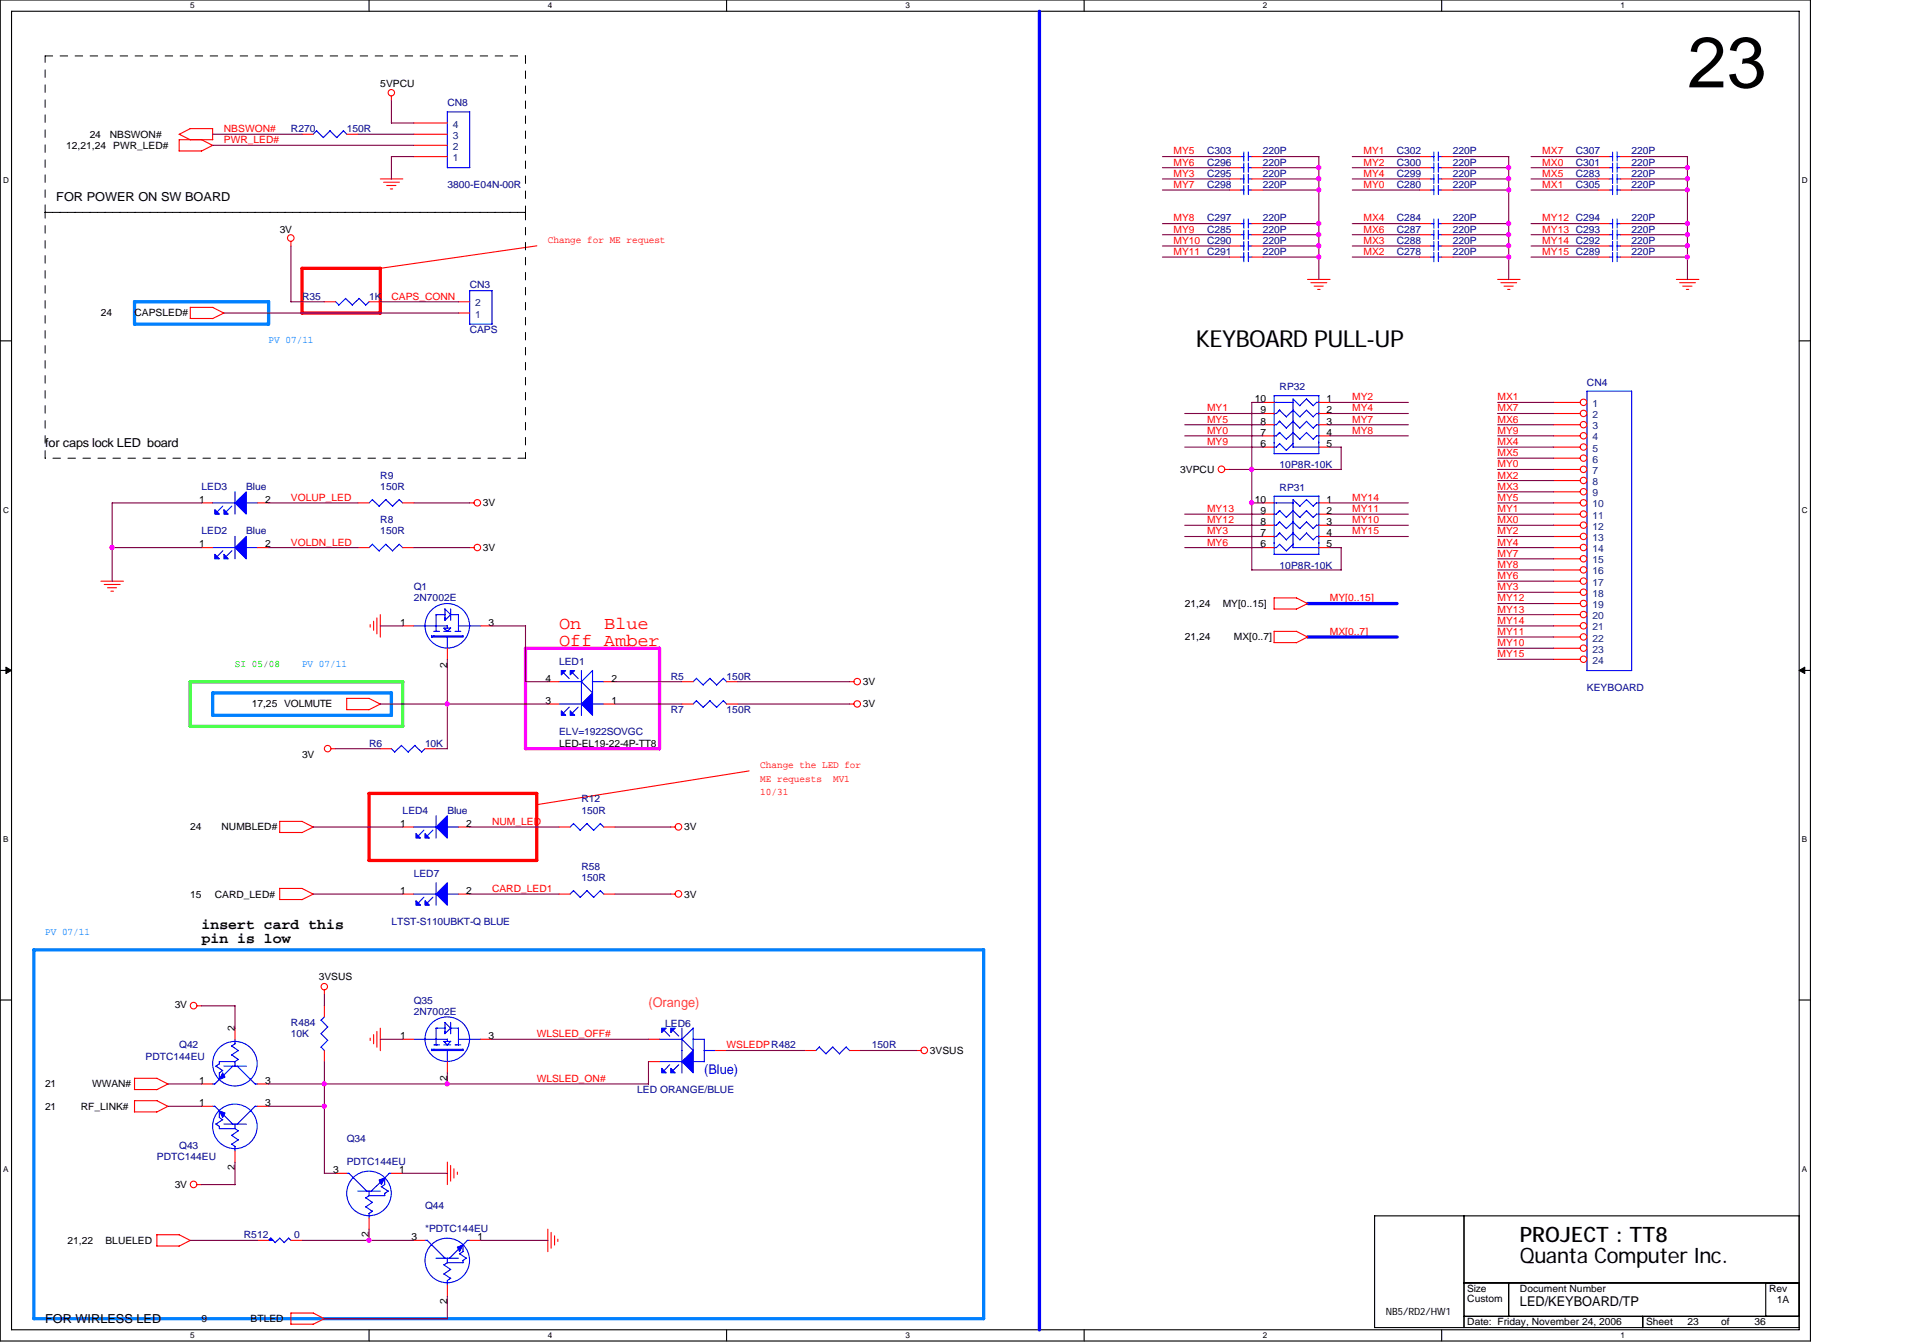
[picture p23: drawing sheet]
<svg xmlns="http://www.w3.org/2000/svg" width="259mm" height="182mm" viewBox="0 0 259 182" stroke-linecap="round" stroke-linejoin="round" font-family="sans-serif">
<defs><g id="words">
<text font-size="9.7" x="228.6" y="11.8">23</text>
<text font-size="3.2" x="162" y="47">KEYBOARD PULL-UP</text>
<g font-size="2.9">
<text x="205.9" y="171">Quanta Computer Inc.</text>
<text x="205.9" y="168.3">PROJECT : TT8</text>
</g>
<g font-size="2.4" fill="#f00">
<text x="75.7" y="85.2">On</text>
<text x="75.7" y="87.4">Off Amber</text>
<text x="81.8" y="85.2">Blue</text>
</g>
<g font-size="2">
<text x="27.3" y="125.8">insert card this</text>
<text x="27.3" y="127.8">pin is low</text>
</g>
<text font-size="1.8" fill="#ff8000" x="87.8" y="136.3">(Orange)</text>
<text font-size="1.8" fill="#00f" x="95.4" y="145.4">(Blue)</text>
<text font-size="1.8" x="205.9" y="176.9">LED/KEYBOARD/TP</text>
<g font-size="1.7">
<text x="7.6" y="27.2">FOR POWER ON SW BOARD</text>
<text x="6.1" y="60.5">for caps lock LED board</text>
<text x="6.1" y="179.2">FOR WIRLESS LED</text>
</g>
<g font-size="1.4">
<text x="51.5" y="11.8">5VPCU</text>
<text x="9" y="20.2">12,21,24</text>
<text x="12.2" y="18.6">24</text>
<text x="14.9" y="18.6">NBSWON#</text>
<text x="15.3" y="20.2">PWR_LED#</text>
<text x="37.9" y="31.5">3V</text>
<text x="13.7" y="42.9">24</text>
<text x="18.2" y="42.9">CAPSLED#</text>
<text x="170" y="54.5">10</text>
<text x="170.7" y="56">9</text>
<text x="170.7" y="57.5">8</text>
<text x="170.7" y="59">7</text>
<text x="179.7" y="59">4</text>
<text x="179.7" y="57.5">3</text>
<text x="179.7" y="56">2</text>
<text x="179.7" y="54.5">1</text>
<text x="159.9" y="64.1">3VPCU</text>
<text x="170.7" y="60.5">6</text>
<text x="179.7" y="60.5">5</text>
<text x="27" y="68.1">1</text>
<text x="35.9" y="68.1">2</text>
<text x="65.4" y="68.6">3V</text>
<text x="170" y="68.1">10</text>
<text x="170.7" y="69.6">9</text>
<text x="170.7" y="71.1">8</text>
<text x="179.7" y="71.1">3</text>
<text x="179.7" y="69.6">2</text>
<text x="179.7" y="68.1">1</text>
<text x="27" y="74.1">1</text>
<text x="35.9" y="74.1">2</text>
<text x="65.4" y="74.6">3V</text>
<text x="170.7" y="72.6">7</text>
<text x="170.7" y="74.1">6</text>
<text x="179.7" y="72.6">4</text>
<text x="179.7" y="74.1">5</text>
<text x="160.5" y="82.2">21,24</text>
<text x="165.6" y="82.2">MY[0..15]</text>
<text x="54.2" y="84.8">1</text>
<text x="66.2" y="84.8">3</text>
<text x="160.5" y="86.7">21,24</text>
<text x="167.1" y="86.7">MX[0..7]</text>
<text x="34.1" y="95.8">17,25 VOLMUTE</text>
<text x="60.6" y="90.4" transform="rotate(-90 60.6 90.4)">2</text>
<text x="73.9" y="92.3">4</text>
<text x="73.9" y="95.3">3</text>
<text x="82.8" y="92.3">2</text>
<text x="82.8" y="95.3">1</text>
<text x="116.9" y="92.8">3V</text>
<text x="116.9" y="95.8">3V</text>
<text x="75.7" y="101.1">LED-EL19-22-4P-TT8</text>
<text x="40.9" y="102.6">3V</text>
<text x="25.8" y="112.5">24</text>
<text x="30" y="112.5">NUMBLED#</text>
<text x="54.2" y="112">1</text>
<text x="63.2" y="112">2</text>
<text x="92.7" y="112.5">3V</text>
<text x="25.8" y="121.6">15</text>
<text x="29.1" y="121.6">CARD_LED#</text>
<text x="54.2" y="121.1">1</text>
<text x="63.2" y="121.1">2</text>
<text x="92.7" y="121.6">3V</text>
<text x="23.7" y="136.5">3V</text>
<text x="43.2" y="132.8">3VSUS</text>
<text x="31.8" y="139.7" transform="rotate(-90 31.8 139.7)">2</text>
<text x="54.2" y="140.7">1</text>
<text x="66.2" y="140.7">3</text>
<text x="126" y="142.7">3VSUS</text>
<text x="6.1" y="147.3">21</text>
<text x="12.5" y="147.3">WWAN#</text>
<text x="27" y="149.8">1</text>
<text x="27" y="146.8">1</text>
<text x="35.9" y="149.8">3</text>
<text x="35.9" y="146.8">3</text>
<text x="60.6" y="146.4" transform="rotate(-90 60.6 146.4)">2</text>
<text x="6.1" y="150.3">21</text>
<text x="10.9" y="150.3">RF_LINK#</text>
<text x="23.7" y="160.9">3V</text>
<text x="31.8" y="158.5" transform="rotate(-90 31.8 158.5)">2</text>
<text x="45.1" y="158.9">3</text>
<text x="54.1" y="158.9">1</text>
<text x="50" y="167.6" transform="rotate(-90 50 167.6)">2</text>
<text x="55.7" y="168">3</text>
<text x="64.7" y="168">1</text>
<text x="9.1" y="168.5">21,22</text>
<text x="14.3" y="168.5">BLUELED</text>
<text x="27.3" y="179.1">9</text>
<text x="33.9" y="179.1">BTLED</text>
<text x="60.6" y="176.7" transform="rotate(-90 60.6 176.7)">2</text>
<text x="187.7" y="178.1">NB5/RD2/HW1</text>
<text x="198.8" y="176.3">Custom</text>
<text x="198.8" y="175">Size</text>
<text x="198.8" y="179.5">Date: Friday, November 24, 2006</text>
<text x="205.9" y="175">Document Number</text>
<text x="223" y="179.5">Sheet</text>
<text x="228.6" y="179.5">23</text>
<text x="233.1" y="179.5">of</text>
<text x="237.7" y="179.5">36</text>
<text x="239.6" y="175">Rev</text>
<text x="240.7" y="176.5">1A</text>
</g>
<g font-size="1.4" fill="#f00">
<text x="30.3" y="17.9">NBSWON#</text>
<text x="30.3" y="19.4">PWR_LED#</text>
<text x="159" y="20.9">MY5</text>
<text x="159" y="22.4">MY6</text>
<text x="159" y="23.9">MY3</text>
<text x="184.7" y="22.4">MY2</text>
<text x="184.7" y="20.9">MY1</text>
<text x="184.7" y="23.9">MY4</text>
<text x="208.9" y="20.9">MX7</text>
<text x="208.9" y="22.4">MX0</text>
<text x="208.9" y="23.9">MX5</text>
<text x="159" y="30">MY8</text>
<text x="159" y="25.5">MY7</text>
<text x="184.7" y="30">MX4</text>
<text x="184.7" y="25.5">MY0</text>
<text x="208.9" y="25.5">MX1</text>
<text x="208.9" y="30">MY12 C294</text>
<text x="74.2" y="32.9">Change for ME request</text>
<text x="159" y="34.5">MY11 C291</text>
<text x="159" y="31.5">MY9</text>
<text x="159" y="33">MY10 C290</text>
<text x="184.7" y="34.5">MX2</text>
<text x="184.7" y="31.5">MX6</text>
<text x="184.7" y="33">MX3</text>
<text x="208.9" y="34.5">MY15 C289</text>
<text x="208.9" y="33">MY14 C292</text>
<text x="208.9" y="31.5">MY13 C293</text>
<text x="53" y="40.6">CAPS_CONN</text>
<text x="163.5" y="58.8">MY0</text>
<text x="163.5" y="55.7">MY1</text>
<text x="163.5" y="57.2">MY5</text>
<text x="183.2" y="55.7">MY4</text>
<text x="183.2" y="58.8">MY8</text>
<text x="183.2" y="54.2">MY2</text>
<text x="183.2" y="57.2">MY7</text>
<text x="202.9" y="55.7">MX7</text>
<text x="202.9" y="58.8">MY9</text>
<text x="202.9" y="54.2">MX1</text>
<text x="202.9" y="57.2">MX6</text>
<text x="163.5" y="60.3">MY9</text>
<text x="202.9" y="61.8">MX5</text>
<text x="202.9" y="64.8">MX2</text>
<text x="202.9" y="60.3">MX4</text>
<text x="202.9" y="63.3">MY0</text>
<text x="39.4" y="67.8">VOLUP_LED</text>
<text x="163.5" y="70.9">MY12</text>
<text x="163.5" y="69.3">MY13</text>
<text x="183.2" y="70.9">MY10</text>
<text x="183.2" y="69.3">MY11</text>
<text x="183.2" y="67.8">MY14</text>
<text x="202.9" y="69.3">MY1</text>
<text x="202.9" y="66.3">MX3</text>
<text x="202.9" y="70.9">MX0</text>
<text x="202.9" y="67.8">MY5</text>
<text x="39.4" y="73.9">VOLDN_LED</text>
<text x="163.5" y="72.4">MY3</text>
<text x="163.5" y="73.9">MY6</text>
<text x="183.2" y="72.4">MY15</text>
<text x="202.9" y="75.4">MY7</text>
<text x="202.9" y="72.4">MY2</text>
<text x="202.9" y="76.9">MY8</text>
<text x="202.9" y="73.9">MY4</text>
<text x="180.1" y="81.4">MY[0..15]</text>
<text x="202.9" y="78.4">MY6</text>
<text x="202.9" y="81.4">MY12</text>
<text x="202.9" y="79.9">MY3</text>
<text x="202.9" y="83">MY13</text>
<text x="180.1" y="86">MX[0..7]</text>
<text x="202.9" y="86">MY11</text>
<text x="202.9" y="84.5">MY14</text>
<text x="202.9" y="89">MY15</text>
<text x="202.9" y="87.5">MY10</text>
<text x="103" y="104">Change the LED for</text>
<text x="103" y="105.9">ME requests</text>
<text x="103" y="107.7">10/31</text>
<text x="112.9" y="105.9">MV1</text>
<text x="66.7" y="111.7">NUM_LED</text>
<text x="66.7" y="120.8">CARD_LED1</text>
<text x="72.7" y="140.5">WLSLED_OFF#</text>
<text x="98.4" y="142">WSLEDPR482</text>
<text x="72.7" y="146.5">WLSLED_ON#</text>
</g>
<g font-size="1.4" fill="#000080">
<text x="39.4" y="17.9">R270</text>
<text x="47" y="17.9">150R</text>
<text x="60.6" y="14.4">CN8</text>
<text x="163.5" y="22.4">C296</text>
<text x="163.5" y="23.9">C295</text>
<text x="163.5" y="20.9">C303</text>
<text x="171" y="22.4">220P</text>
<text x="171" y="23.9">220P</text>
<text x="171" y="20.9">220P</text>
<text x="189.2" y="23.9">C299</text>
<text x="189.2" y="20.9">C302</text>
<text x="189.2" y="22.4">C300</text>
<text x="196.8" y="23.9">220P</text>
<text x="196.8" y="20.9">220P</text>
<text x="196.8" y="22.4">220P</text>
<text x="213.4" y="20.9">C307</text>
<text x="213.4" y="22.4">C301</text>
<text x="213.4" y="23.9">C283</text>
<text x="221" y="20.9">220P</text>
<text x="221" y="22.4">220P</text>
<text x="221" y="23.9">220P</text>
<text x="60.6" y="25.5">3800-E04N-00R</text>
<text x="163.5" y="25.5">C298</text>
<text x="163.5" y="30">C297</text>
<text x="171" y="25.5">220P</text>
<text x="171" y="30">220P</text>
<text x="189.2" y="25.5">C280</text>
<text x="189.2" y="30">C284</text>
<text x="196.8" y="25.5">220P</text>
<text x="196.8" y="30">220P</text>
<text x="213.4" y="25.5">C305</text>
<text x="221" y="30">220P</text>
<text x="221" y="25.5">220P</text>
<text x="163.5" y="31.5">C285</text>
<text x="171" y="31.5">220P</text>
<text x="171" y="33">220P</text>
<text x="171" y="34.5">220P</text>
<text x="189.2" y="33">C288</text>
<text x="189.2" y="34.5">C278</text>
<text x="189.2" y="31.5">C287</text>
<text x="196.8" y="33">220P</text>
<text x="196.8" y="34.5">220P</text>
<text x="196.8" y="31.5">220P</text>
<text x="221" y="33">220P</text>
<text x="221" y="31.5">220P</text>
<text x="221" y="34.5">220P</text>
<text x="40.9" y="40.6">R35</text>
<text x="50" y="40.6">1K</text>
<text x="63.6" y="39.1">CN3</text>
<text x="63.6" y="45.1">CAPS</text>
<text x="173.3" y="52.9">RP32</text>
<text x="215" y="52.2">CN4</text>
<text x="51.5" y="64.8">R9</text>
<text x="173.3" y="63.4">10P8R-10K</text>
<text x="27.3" y="66.3">LED3</text>
<text x="33.4" y="66.3">Blue</text>
<text x="51.5" y="66.3">150R</text>
<text x="51.5" y="70.9">R8</text>
<text x="173.3" y="66.5">RP31</text>
<text x="27.3" y="72.4">LED2</text>
<text x="33.4" y="72.4">Blue</text>
<text x="51.5" y="72.4">150R</text>
<text x="173.3" y="77.1">10P8R-10K</text>
<text x="56" y="79.9">Q1</text>
<text x="56" y="81.4">2N7002E</text>
<text x="75.7" y="90.1">LED1</text>
<text x="90.9" y="92.1">R5</text>
<text x="98.4" y="92.1">150R</text>
<text x="215" y="93.6">KEYBOARD</text>
<text x="50" y="101.1">R6</text>
<text x="57.6" y="101.1">10K</text>
<text x="75.7" y="99.6">ELV=1922SOVGC</text>
<text x="90.9" y="96.6">R7</text>
<text x="98.4" y="96.6">150R</text>
<text x="54.5" y="110.2">LED4</text>
<text x="60.6" y="110.2">Blue</text>
<text x="78.8" y="108.7">R12</text>
<text x="78.8" y="110.2">150R</text>
<text x="56" y="118.8">LED7</text>
<text x="78.8" y="117.8">R58</text>
<text x="78.8" y="119.3">150R</text>
<text x="53" y="125.3">LTST-S110UBKT-Q BLUE</text>
<text x="56" y="135.9">Q35</text>
<text x="56" y="137.5">2N7002E</text>
<text x="19.7" y="143.5">PDTC144EU</text>
<text x="24.3" y="142">Q42</text>
<text x="39.4" y="139">R484</text>
<text x="39.4" y="140.5">10K</text>
<text x="90.1" y="139.1">LED6</text>
<text x="118.1" y="142">150R</text>
<text x="86.3" y="148">LED ORANGE/BLUE</text>
<text x="24.3" y="155.6">Q43</text>
<text x="47" y="154.7">Q34</text>
<text x="21.2" y="157.1">PDTC144EU</text>
<text x="47" y="157.7">PDTC144EU</text>
<text x="33" y="167.7">R512</text>
<text x="39.9" y="167.7">0</text>
<text x="57.6" y="163.8">Q44</text>
<text x="57.6" y="166.8">*PDTC144EU</text>
</g>
<g font-size="1.4" fill="#004080">
<text x="61.4" y="17.3">4</text>
<text x="61.4" y="21.8">1</text>
<text x="61.4" y="20.3">2</text>
<text x="61.4" y="18.8">3</text>
<text x="64.4" y="41.5">2</text>
<text x="64.4" y="43">1</text>
<text x="215.7" y="55.1">1</text>
<text x="215.7" y="56.6">2</text>
<text x="215.7" y="58.1">3</text>
<text x="215.7" y="59.6">4</text>
<text x="215.7" y="61.2">5</text>
<text x="215.7" y="62.7">6</text>
<text x="215.7" y="64.2">7</text>
<text x="215.7" y="65.7">8</text>
<text x="215.7" y="67.2">9</text>
<text x="215.7" y="68.7">10</text>
<text x="215.7" y="70.3">11</text>
<text x="215.7" y="71.8">12</text>
<text x="215.7" y="73.3">13</text>
<text x="215.7" y="74.8">14</text>
<text x="215.7" y="76.3">15</text>
<text x="215.7" y="77.8">16</text>
<text x="215.7" y="79.3">17</text>
<text x="215.7" y="80.8">18</text>
<text x="215.7" y="82.4">19</text>
<text x="215.7" y="83.9">20</text>
<text x="215.7" y="85.4">21</text>
<text x="215.7" y="86.9">22</text>
<text x="215.7" y="88.4">23</text>
<text x="215.7" y="89.9">24</text>
</g>
<g font-size="1.4" fill="#0080ff">
<text x="36.4" y="46.5">PV 07/11</text>
<text x="40.9" y="90.4">PV 07/11</text>
<text x="6.1" y="126.7">PV 07/11</text>
</g>
<text font-size="1.4" fill="#0f0" x="31.8" y="90.4">SI 05/08</text>
<g font-size="1.1">
<text x="25.8" y="1.1">5</text>
<text x="74.2" y="1.1">4</text>
<text x="122.6" y="1.1">3</text>
<text x="171.1" y="1.1">2</text>
<text x="219.5" y="1.1">1</text>
<text x=".4" y="24.8">D</text>
<text x="244.1" y="24.8">D</text>
<text x=".4" y="69.4">C</text>
<text x="244.1" y="69.4">C</text>
<text x=".4" y="114.1">B</text>
<text x="244.1" y="114.1">B</text>
<text x=".4" y="158.7">A</text>
<text x="244.1" y="158.7">A</text>
<text x="25.8" y="181.3">5</text>
<text x="74.2" y="181.3">4</text>
<text x="122.6" y="181.3">3</text>
<text x="171.1" y="181.3">2</text>
<text x="219.5" y="181.3">1</text>
</g>
</g></defs>
<path d="M0 0h245.2v181.6h-245.2zM1.6 1.5h242.1v178.6h-242.1z" fill="none" stroke="#000" stroke-width=".15"/>
<g fill="#fff">
<path d="M25.8 .2h.6v1.2h-.6z"/>
<path d="M25.8 180.3h.6v1.2h-.6z"/>
</g>
<path d="M50 0v1.5M50 180.1v1.5" fill="none" stroke="#000" stroke-width=".15"/>
<g fill="#fff">
<path d="M74.2 .2h.6v1.2h-.6z"/>
<path d="M74.2 180.3h.6v1.2h-.6z"/>
</g>
<path d="M98.4 0v1.5M98.4 180.1v1.5" fill="none" stroke="#000" stroke-width=".15"/>
<g fill="#fff">
<path d="M122.6 .2h.6v1.2h-.6z"/>
<path d="M122.6 180.3h.6v1.2h-.6z"/>
</g>
<path d="M146.9 0v1.5M146.9 180.1v1.5" fill="none" stroke="#000" stroke-width=".15"/>
<g fill="#fff">
<path d="M171.1 .2h.6v1.2h-.6z"/>
<path d="M171.1 180.3h.6v1.2h-.6z"/>
</g>
<path d="M195.3 0v1.5M195.3 180.1v1.5" fill="none" stroke="#000" stroke-width=".15"/>
<g fill="#fff">
<path d="M219.5 .2h.6v1.2h-.6z"/>
<path d="M219.5 180.3h.6v1.2h-.6z"/>
<path d="M.4 23.8h.8v1.2h-.8z"/>
<path d="M244.1 23.8h.8v1.2h-.8z"/>
<path d="M.4 68.5h.8v1.2h-.8z"/>
<path d="M244.1 68.5h.8v1.2h-.8z"/>
</g>
<path d="M0 46.2h1.6M243.7 46.2h1.5" fill="none" stroke="#000" stroke-width=".15"/>
<g fill="#fff">
<path d="M.4 113.1h.7v1.2h-.7z"/>
<path d="M244.1 113.1h.7v1.2h-.7z"/>
</g>
<path d="M0 90.8h1.6M243.7 90.8h1.5" fill="none" stroke="#000" stroke-width=".15"/>
<path d="M.8 90.4l.8 .4-.8 .4zM243.7 90.8l.8-.4v.8z" fill="#000" stroke="#000" stroke-width=".14"/>
<g fill="#fff">
<path d="M.4 157.8h.7v1.2h-.7z"/>
<path d="M244.1 157.8h.7v1.2h-.7z"/>
</g>
<path d="M0 135.4h1.6M243.7 135.4h1.5M186.2 164.7h57.5v15.1h-57.5zM198.3 173.8h45.4M198.3 164.7v15.1M198.3 178.3h45.4M204.4 173.8v4.5M222.5 178.3v1.5M239.2 173.8v4.5" fill="none" stroke="#000" stroke-width=".15"/>
<path d="M140.8 1.5v178.6M177.1 81.7h12.1M177.1 86.3h12.1" fill="none" stroke="#00f" stroke-width=".44"/>
<g fill="none" stroke="#f00" stroke-width=".15">
<path d="M24.3 18.2l1.5-.8h3v1.5h-4.5M24.3 18.2l1.5 .7M24.3 18.9v1.5M27.3 18.9l1.5 .8M28.8 19.7l-1.5 .8-3-.1M40.9 18.2h1.5M47 18.2h1.5M53 13v.7M56 18.2h4.6M56 19.7h4.6M56 16.7h4.6M39.4 32.7v.6"/>
<path d="M51.5 24.2h3.1M52 24.7h2.1M52.4 25.1h1.2M52.9 25.6h.3M56 21.2h4.6M72.7 33.3l-21.2 3M166.5 24.2h1.5M166.5 30.3h1.5M166.5 21.2h1.5M166.5 33.3h1.5M166.5 22.7h1.5M166.5 25.7h1.5"/>
<path d="M166.5 34.8h1.5M166.5 31.8h1.5M169.6 24.2h1.5M169.6 30.3h1.5M169.6 21.2h1.5M169.6 33.3h1.5M169.6 22.7h1.5M169.6 25.7h1.5M169.6 34.8h1.5M169.6 31.8h1.5M177.1 37.8h3.1M177.6 38.3h2.1"/>
<path d="M178 38.8h1.2M178.5 39.2h.3M192.3 24.2h1.5M192.3 30.3h1.5M192.3 21.2h1.5M192.3 33.3h1.5M192.3 22.7h1.5M192.3 25.7h1.5M192.3 34.8h1.5M192.3 31.8h1.5M195.3 24.2h1.5M195.3 30.3h1.5"/>
<path d="M195.3 21.2h1.5M195.3 33.3h1.5M195.3 22.7h1.5M195.3 25.7h1.5M195.3 34.8h1.5M195.3 31.8h1.5M202.9 37.8h3M203.3 38.3h2.1M203.7 38.8h1.3M204.2 39.2h.3M216.5 24.2h1.5M216.5 30.3h1.5"/>
<path d="M216.5 21.2h1.5M216.5 33.3h1.5M216.5 22.7h1.5M216.5 25.7h1.5M216.5 34.8h1.5M216.5 31.8h1.5M219.5 24.2h1.5M219.5 30.3h1.5M219.5 21.2h1.5M219.5 33.3h1.5M219.5 22.7h1.5M219.5 25.7h1.5"/>
<path d="M219.5 34.8h1.5M219.5 31.8h1.5M227.1 37.8h3M227.5 38.3h2.2M227.9 38.8h1.3M228.4 39.2h.3M30.3 42.4l-1.5 .8M30.3 42.4l-1.5-.8h-3v1.5h3M43.9 40.9h1.6M50 40.9h1.5M62.1 42.4h1.5M62.1 40.9h1.5"/>
<path d="M171.1 54.5h1.5M171.1 56h1.5M171.1 57.5h1.5M171.1 59h1.5M178.6 54.5h1.5M178.6 56h1.5M178.6 57.5h1.5M178.6 59h1.5M210.4 54.5h3.7M210.4 56h3.7M210.4 57.5h3.7M210.4 59h3.7"/>
<path d="M13.7 78.7h3M14.1 79.2h2.2M14.6 79.6h1.2M27.3 68.1h1.5M27.3 74.2h1.5M34.9 68.1h1.5M34.9 74.2h1.5M48.5 68.1h1.5M48.5 74.2h1.5M54.5 68.1h1.5M54.5 74.2h1.5M63.6 68.1h.6"/>
<path d="M63.6 74.2h.6M165.9 63.6h.7M171.1 68.1h1.5M171.1 74.2h1.5M171.1 60.6h1.5M171.1 69.6h1.5M171.1 71.1h1.5M171.1 72.7h1.5M178.6 68.1h1.5M178.6 74.2h1.5M178.6 60.6h1.5M178.6 69.6h1.5"/>
<path d="M178.6 71.1h1.5M178.6 72.7h1.5M210.4 68.1h3.7M210.4 74.2h3.7M210.4 63.6h3.7M210.4 78.7h3.7M210.4 60.6h3.7M210.4 69.6h3.7M210.4 71.1h3.7M210.4 72.7h3.7M210.4 62.1h3.7M210.4 65.1h3.7"/>
<path d="M210.4 66.6h3.7M210.4 75.7h3.7M210.4 77.2h3.7M15 80.1h.4M46.9 96.1h3.1M50 94.6l1.5 .8M50 94.6h-3v1.5M50.1 84.6v.3M50.6 84.1v1.3M51.1 83.7v2.2M51.5 83.2v3.1M51.5 95.4l-1.5 .7"/>
<path d="M54.5 84.8h1.5M60.6 87.8v1.5M65.1 84.8h1.6M74.2 92.3h1.5M74.2 95.4h1.5M81.8 92.3h1.5M81.8 95.4h1.5M92.4 92.3h1.5M92.4 95.4h1.5M98.4 92.3h1.5M98.4 95.4h1.5M115.1 92.3h.6"/>
<path d="M115.1 95.4h.6M172.6 87h3M172.6 82.5h3M175.6 85.5l1.5 .8M175.6 81l1.5 .8M175.6 85.5h-3v1.5M175.6 81h-3v1.5M177.1 86.3l-1.5 .8M177.1 81.7l-1.5 .8M210.4 84.8h3.7M210.4 80.2h3.7M210.4 81.7h3.7"/>
<path d="M210.4 83.2h3.7M210.4 86.3h3.7M210.4 87.8h3.7M210.4 89.3h3.7M37.9 112.8h3M40.9 111.3l1.6 .7M40.9 111.3l-3-.1v1.6M42.4 112l-1.5 .8M44.8 101.4h.7M51.5 101.4h1.5M54.5 112h1.5M57.6 101.4h1.5"/>
<path d="M62.1 112h1.5M75.7 112h1.5M81.8 112h1.5M90.8 112h.7M101.5 104.4l-28.8 4.6M26.7 136.2h.6M31.8 139.3v1.5M37.9 121.8h3M40.9 120.3l1.6 .8M40.9 120.3h-3v1.5M42.4 121.1l-1.5 .8M43.9 134.1v.6"/>
<path d="M43.9 136.2v1.5M51.1 139.7v2.1M51.5 139.3v3M54.5 121.1h1.5M62.1 121.1h1.5M75.7 121.1h1.5M81.8 121.1h1.5M90.8 121.1h.7M18.2 150.6h3M18.2 146v1.6M18.2 146h3.1M21.2 146l1.6 .8"/>
<path d="M21.2 149.1l1.6 .7-1.6 .8M21.3 149.1h-3.1v1.5M22.8 146.8l-1.6 .8h-3M27.3 149.8h1.5M27.3 146.8h1.5M31.8 155.9v1.5M34.9 149.8h1.5M34.9 146.8h1.5M43.9 142.3v1.5M45.5 158.9h1.5M50.1 140.6v.3M50.6 140.1v1.3"/>
<path d="M53 158.9h1.5M54.5 140.8h1.5M60.6 143.8v1.5M60.6 157.4v3M61 157.8v2.2M61.5 158.3v1.3M62 158.7v.4M65.1 140.8h1.6M87.8 140.8h1.5M87.8 143.8h1.5M96.9 142.3h1.5M109 142.3h1.5"/>
<path d="M115.1 142.3h1.5M124.1 142.3h.7M21.2 167.2v1.6h3.1M21.2 167.2h3.1l1.5 .8M25.8 168l-1.5 .8M26.7 160.4h.6M34.9 168h1.5M39.4 179.3h3M39.4 177.8v1.5M39.4 168h1.5M39.4 177.8h3.1M42.4 177.8l1.6 .8"/>
<path d="M43.9 178.6l-1.5 .8M50 165v1.5M56 168h1.6M60.6 174.1v1.5M63.6 168h1.5M74.2 166.5v3M74.7 166.9v2.2M75.1 167.4v1.2M75.6 167.8v.3"/>
<circle cx="53" cy="12.6" r=".43"/>
<circle cx="39.4" cy="32.2" r=".45"/>
<circle cx="214.5" cy="56" r=".44"/>
<circle cx="214.5" cy="59" r=".44"/>
<circle cx="214.5" cy="54.5" r=".44"/>
<circle cx="214.5" cy="57.5" r=".44"/>
<circle cx="64.7" cy="74.2" r=".44"/>
<circle cx="64.7" cy="68.1" r=".44"/>
<circle cx="165.5" cy="63.6" r=".45"/>
<circle cx="214.5" cy="69.6" r=".44"/>
<circle cx="214.5" cy="71.1" r=".44"/>
<circle cx="214.5" cy="60.5" r=".44"/>
<circle cx="214.5" cy="63.6" r=".44"/>
<circle cx="214.5" cy="66.6" r=".44"/>
<circle cx="214.5" cy="74.2" r=".44"/>
<circle cx="214.5" cy="77.2" r=".44"/>
<circle cx="214.5" cy="72.7" r=".44"/>
<circle cx="214.5" cy="75.7" r=".44"/>
<circle cx="214.5" cy="65.1" r=".44"/>
<circle cx="214.5" cy="78.7" r=".44"/>
<circle cx="214.5" cy="62" r=".44"/>
<circle cx="214.5" cy="68.1" r=".44"/>
<circle cx="116.1" cy="92.3" r=".44"/>
<circle cx="116.1" cy="95.3" r=".44"/>
<circle cx="214.5" cy="80.2" r=".44"/>
<circle cx="214.5" cy="84.8" r=".44"/>
<circle cx="214.5" cy="87.8" r=".44"/>
<circle cx="214.5" cy="86.3" r=".44"/>
<circle cx="214.5" cy="89.3" r=".44"/>
<circle cx="214.5" cy="83.2" r=".44"/>
<circle cx="214.5" cy="81.7" r=".44"/>
<circle cx="44.4" cy="101.4" r=".44"/>
<circle cx="91.9" cy="112" r=".45"/>
<circle cx="26.2" cy="136.2" r=".45"/>
<circle cx="43.9" cy="133.6" r=".43"/>
<circle cx="91.9" cy="121.1" r=".45"/>
<circle cx="125.2" cy="142.3" r=".45"/>
<circle cx="26.2" cy="160.4" r=".45"/>
</g>
<path d="M6.1 7.6h65.1M71.2 7.6v21.2M6.1 28.8v-21.2M6.1 28.8h65.1M71.2 28.8h-65.1M71.2 28.8v33.3M6.1 62.1v-33.3M71.2 62.1h-65.1" fill="none" stroke="#000" stroke-width=".14" stroke-dasharray="1 1 1 1 1 1 1 1"/>
<path d="M18.2 40.9h18.2v3h-18.2zM28.8 93.9h24.2v3h-24.2zM4.6 128.7h128.6v49.9h-128.6z" fill="none" stroke="#0080ff" stroke-width=".44"/>
<path d="M25.8 92.3h28.7v6.1h-28.7z" fill="none" stroke="#0f0" stroke-width=".44"/>
<path d="M71.2 87.8h18.1v13.6h-18.1z" fill="none" stroke="#f0f" stroke-width=".44"/>
<path d="M40.9 36.3h10.6v6.1h-10.6zM50 107.5h22.7v9h-22.7z" fill="none" stroke="#f00" stroke-width=".44"/>
<g fill="none" stroke="#00f" stroke-width=".15">
<path d="M42.9 17.7l.9 .9M42.9 17.7l-.5 .5M44.7 17.7l.9 .9M44.7 17.7l-.9 .9M47 18.2l-.5-.5-.9 .9M63.6 15.1v7.6h-3v-7.5h3M63.6 39.4h3.1v4.5h-3.1zM168 30.3h.5M168 21.2h.5M168 33.3h.5M168 22.7h.5M168 25.7h.5"/>
<path d="M168 24.2h.5M168 34.8h.5M168 31.8h.5M168.5 20.6v1.2M168.5 22.1v1.2M168.5 23.6v1.2M168.5 25.1v1.3M168.5 29.7v1.2M168.5 31.2v1.2M168.5 32.7v1.2M168.5 34.2v1.3M169.1 30.3h.5"/>
<path d="M169.1 21.2h.5M169.1 33.3h.5M169.1 22.7h.5M169.1 20.6v1.2M169.1 22.1v1.2M169.1 23.6v1.2M169.1 25.1v1.3M169.1 29.7v1.2M169.1 31.2v1.2M169.1 32.7v1.2M169.1 34.2v1.2M169.1 25.7h.5"/>
<path d="M169.1 24.2h.5M169.1 34.8h.5M169.1 31.8h.5M193.8 30.3h.4M193.8 21.2h.4M193.8 33.3h.4M193.8 22.7h.4M193.8 25.7h.4M193.8 24.2h.4M193.8 34.8h.4M193.8 31.8h.4M194.2 20.6v1.2"/>
<path d="M194.2 22.1v1.2M194.2 23.6v1.2M194.2 25.1v1.3M194.2 29.7v1.2M194.2 31.2v1.2M194.2 32.7v1.2M194.2 34.2v1.3M194.8 30.3h.5M194.8 21.2h.5M194.8 33.3h.5M194.8 22.7h.5M194.8 25.7h.5"/>
<path d="M194.8 20.6v1.2M194.8 22.1v1.2M194.8 23.6v1.2M194.8 25.1v1.3M194.8 29.7v1.2M194.8 31.2v1.2M194.8 32.7v1.2M194.8 34.2v1.2M194.8 24.2h.5M194.8 34.8h.5M194.8 31.8h.5M218 30.3h.5"/>
<path d="M218 21.2h.5M218 33.3h.5M218 22.7h.5M218 25.7h.5M218 24.2h.5M218 34.8h.5M218 31.8h.5M218.4 20.6v1.2M218.4 22.1v1.2M218.4 23.6v1.2M218.4 25.1v1.3M218.4 29.7v1.2"/>
<path d="M218.4 31.2v1.2M218.4 32.7v1.2M218.4 34.2v1.3M219.1 30.3h.4M219.1 20.6v1.2M219.1 22.1v1.2M219.1 23.6v1.2M219.1 25.1v1.3M219.1 29.7v1.2M219.1 31.2v1.2M219.1 32.7v1.2M219.1 34.2v1.2"/>
<path d="M219.1 21.2h.4M219.1 33.3h.4M219.1 22.7h.4M219.1 25.7h.4M219.1 24.2h.4M219.1 34.8h.4M219.1 31.8h.4M45.4 40.9l.5 .4M46.8 40.4l.9 .9M46.8 40.4l-.9 .9M48.6 40.4l.9 .9M48.6 40.4l-.9 .9"/>
<path d="M50 40.9l-.5 .4M172.6 54.5h2.6M172.6 56h.3M172.6 57.5h.3M172.6 59h.3M173.2 57.2l.2-.2-.5 .5M173.3 55.6l1 .9M173.3 57.1l1 .9M173.3 58.6l1 .9M173.4 55.5l-.5 .5M173.4 58.6l-.5 .4M175.2 55.6l.9 .9"/>
<path d="M175.2 57.1l.9 .9M175.2 58.6l.9 .9M175.2 55.5l-1 1M175.2 57l-1 1M175.2 58.6l-1 .9M176.1 55l-.9-1v6.6M177 54l.9 1 .4-.5M177 55.6l.9 .9M177 57.1l.9 .9M177 58.6l.9 .9M177 54l-.9 .9M177 55.5l-.9 1"/>
<path d="M177 57l-.9 1M177 58.6l-.9 .9M178.3 54.5h.4M178.3 56h.4M178.3 57.5h.4M178.3 59h.4M178.3 56l-.4 .5M178.3 57.5l-.4 .5M178.3 59l-.4 .5M178.6 53.6v7.8M178.7 53.6h-6.1v7.9l6.1-.1M215 53h6v37.8h-6z"/>
<path d="M28.8 68.1h3M28.8 74.2h3M30.2 68.5l-.8 .8M30.2 74.6l-.8 .8M31.4 68.5l-.8 .8M31.4 74.6l-.8 .8M31.8 66.6v3M31.8 72.6v3.1M33.3 68.1h1.6M33.3 74.2h1.6M50.4 67.7l1 .9M50.4 73.7l1 .9"/>
<path d="M50.5 67.6l-.5 .5M50.5 73.7l-.5 .5M52.3 67.7l.9 .9M52.3 73.7l.9 .9M52.3 67.6l-1 1M52.3 73.7l-1 .9M54.1 67.7l.5 .4M54.1 73.7l.5 .5M54.1 67.6l-.9 1M54.1 73.7l-.9 .9M172.6 68.1h2.6M172.6 60.6h.3"/>
<path d="M172.6 69.6h.3M172.6 71.1h.3M172.6 72.7h.3M172.6 74.2h.3M172.6 75.1h6.1M173.2 69.3l.2-.1-.5 .4M173.2 72.3l.2-.1-.5 .5M173.3 60.1l1 .9M173.3 69.2l1 .9M173.3 70.7l1 .9M173.3 72.2l1 .9M173.3 73.7l1 .9"/>
<path d="M173.4 60.1l-.5 .5M173.4 70.7l-.5 .4M173.4 73.7l-.5 .5M175.2 60.6h3.5M175.2 69.2l.9 .9M175.2 70.7l.9 .9M175.2 72.2l.9 .9M175.2 74.2h3.5M175.2 60.1l-1 .9M175.2 69.2l-1 .9M175.2 70.7l-1 .9M175.2 72.2l-1 .9"/>
<path d="M175.2 73.7l-1 .9M176.1 68.6l-.9-.9v6.5M177 67.7l.9 .9 .4-.5M177 69.2l.9 .9 .4-.5M177 70.7l.9 .9M177 72.2l.9 .9M177 67.6l-.9 1M177 69.2l-.9 .9M177 70.7l-.9 .9M177 72.2l-.9 .9M178.3 68.1h.4M178.3 69.6h.4"/>
<path d="M178.3 71.1h.4M178.3 72.7h.4M178.3 71.1l-.4 .5M178.3 72.6l-.4 .5M178.6 67.2v7.9M178.7 67.2h-6.1v7.9M56 84.8h4.6M58.5 86.1h4.2v.2h-4.2zM58.8 85.5h.7M60.1 85.1h.9M60.1 85.5h1M60.1 85.1l.2 .1"/>
<path d="M60.3 82.5l.7 .7-.7 .8M60.3 82.5v1.5M60.3 85.2l.3 .3M60.3 83.2h-1.2v2.3M60.6 84.8v.3M60.6 86.3v1.5M61 83.2h1.1v2.3M61 82.5v1.5M61.1 85l-.5 .5M61.6 85.5h.8M62.1 84.8h3M75.7 95.4h3.1"/>
<path d="M76.3 91.1l.8 .8M77.1 95.8l-.8 .8M77.5 91.1l.8 .8M78.3 95.8l-.8 .8M78.7 92.3l1.6 1.6M78.8 90.8v6.1M80.2 92.3h1.6M80.2 95.4h1.6M80.3 90.8v3.1M80.3 90.8l-1.5 1.5h-3.1M94.3 94.9l1 .9M94.4 94.9l-.5 .5"/>
<path d="M96.2 91.9l.9 .9M96.2 94.9l.9 .9M96.2 91.9l-.9 .9-.9-.9-.5 .4M96.2 94.9l-1 .9M98 91.9l.4 .5M98 94.9l.4 .5M98 91.9l-.9 .9M98 94.9l-.9 .9M56 112h3.1M56.2 101l.9 .9M56.2 100.9l-.9 1-.9-1-.9 1-.5-.5M57.4 112.4l-.7 .8"/>
<path d="M57.6 101.4l-.5 .5M58.6 112.4l-.7 .8M59.1 110.5v3M59.1 119.5v3.1M60.6 112h1.5M77.7 111.5l.9 1M77.7 111.5l-.5 .5M79.5 111.5l.9 1M79.5 111.5l-.9 1M81.3 111.5l.5 .5M81.3 111.5l-.9 1M43.5 138.2l.9 .9"/>
<path d="M43.5 140l.9 .9M43.9 137.7l-.4 .5M44.4 139.1l-.9 .9M56 121.1h3.1M57.4 121.5l-.7 .8M58.6 121.5l-.7 .8M60.3 138.5l.7 .8-.7 .7M60.3 138.5v1.5M60.3 139.3h-1.2v2.2M60.6 121.1h1.5M61 139.3l1.1-.1v2.3M61 138.5v1.5"/>
<path d="M77.2 121.1l.5-.5 .9 1M78.6 121.5l.9-.9 .9 1M81.3 120.6l.5 .5M81.3 120.6l-.9 .9M90 139.6l.7 .7M91.2 139.6l.7 .7M92.4 139.3v6M28.8 149.8h.3M28.8 146.8h.3M29.1 149.8l.6 .7M29.2 144.4l.5-.3v-.3h2.1v.6M29.2 152.2l.5 .3v.4h2.1v-.7"/>
<path d="M29.2 144.4l1 .6-.5 .3M29.7 151.3l.5 .3-1 .7M29.7 145.3v.9M29.7 150.4v1M29.7 146.2l-.6 .6M30.3 151l1.2 1.3M30.3 152.3h3.1M30.3 144.4h3.1M31.4 155l.4 .3v.6M31.4 153.8l.9 .6M31.4 141.7l.9 .6M31.4 142.9l.9 .6"/>
<path d="M31.5 144.4l-1.2 1.2M31.8 152.8l.5 .4M31.8 140.8v.6l-.4 .3M32.1 144.4l2.5 2.4M32.3 142.3l-.9 .6M32.3 143.5l-.5 .3M32.3 154.4l-.9 .6M32.3 153.1l-.9 .7M34.6 149.8h.3M34.6 146.8h.3M34.6 149.8l-2.5 2.5M44.4 140.9l-.9 .9 .5 .5"/>
<path d="M46.9 158.9h.4M47.2 158.9l2.5 2.4M52.1 159.5v.9M52.7 158.9h.3M52.7 158.9l-.6 .6M56 140.8h4.6M58.8 141.5h.7M60.1 141.1l1-.1-.5 .5M60.1 141.5h1M60.1 141.1l.5 .4M60.6 140.7v.4M60.6 142.3v1.5"/>
<path d="M61.6 141.5h.8M62.1 140.8h3M62.7 142.1v.2h-4.2v-.2h4.2M89.3 143.8h3.1M90.7 144.2l-.7 .8M91.9 144.2l-.7 .8M92.3 140.7l1.6 1.6v-3.1l-1.5 1.6h-3.1M93.9 140.8h1.5v3M93.9 143.8h1.5M95.4 142.3h1.5M111 141.8l.9 .9M111 141.8l-.5 .5"/>
<path d="M112.8 141.8l-.9 .9M114.6 141.8l.5 .5M114.6 141.8l-.9 .9-.9-.9M36.7 167.7l-.3 .3M39.1 167.7l.3 .3M39.1 167.7l-.6 .6-.6-.6-.6 .6-.6-.6M48.5 161.3h3M49.5 162.2l.9 .7M50 161.3v.6h2.1v-.3l.5-.3M50 161.9l-.5 .3M50.5 164l-.5 .3v.7M50.5 162.8l-1 .6 .9 .7"/>
<path d="M51.5 160.1l-1.2 1.2M51.6 160.7l1 .6M52.1 160.4l-.4 .3M57.5 168h.4M57.8 168l2.5 2.4M59.1 170.4h3M60.1 172.5l.9 .6M60.1 171.3l1 .6-1 .7M60.6 170.4v.6h2.1M60.6 173.4v.7M60.6 171l-.5 .3M61.1 173.1l-.5 .3"/>
<path d="M62.1 169.2l-1.2 1.2M62.2 169.8l1 .6M62.7 170.7v.3M62.7 169.5l-.5 .3M63.2 170.4l-.5 .3M63.3 168h.3M63.3 168l-.6 .6v.9"/>
<circle cx="60.6" cy="84.8" r="3"/>
<circle cx="31.8" cy="152.6" r="3"/>
<circle cx="31.8" cy="144.1" r="3"/>
<circle cx="60.6" cy="140.7" r="3"/>
<circle cx="50" cy="161.6" r="3"/>
<circle cx="60.6" cy="170.7" r="3"/>
</g>
<g fill="#00f" stroke="#00f" stroke-width=".15">
<path d="M59.1 112l1.5-1.5v3z" fill-rule="evenodd"/>
<path d="M57.6 112.9l.6 .6h-.6z" fill-rule="evenodd"/>
<path d="M56.3 112.9l.7 .6h-.7z" fill-rule="evenodd"/>
<path d="M90.9 144.7l.6 .6h-.6z" fill-rule="evenodd"/>
<path d="M89.6 144.7l.7 .6h-.7z" fill-rule="evenodd"/>
<path d="M89.6 139.3h.7l-.7 .5z" fill-rule="evenodd"/>
<path d="M90.9 139.3h.6l-.6 .5z" fill-rule="evenodd"/>
<path d="M92.4 143.8l1.5-1.5v3z" fill-rule="evenodd"/>
<path d="M29.7 150.5l.8 .2-.3 .7z" fill-rule="evenodd"/>
<path d="M51.3 159.8l.8-.3-.4 .9z" fill-rule="evenodd"/>
<path d="M62 168.9l.7-.3-.5 .9z" fill-rule="evenodd"/>
<path d="M31.8 68.1l1.6-1.5v3z" fill-rule="evenodd"/>
<path d="M30.3 69l.6 .6h-.6z" fill-rule="evenodd"/>
<path d="M29.1 69l.6 .6h-.6z" fill-rule="evenodd"/>
<path d="M77.2 96.3l.6 .6h-.6z" fill-rule="evenodd"/>
<path d="M76 96.3l.6 .6h-.6z" fill-rule="evenodd"/>
<path d="M76 90.8h.6l-.6 .6z" fill-rule="evenodd"/>
<path d="M77.2 90.8h.6l-.6 .6z" fill-rule="evenodd"/>
<path d="M78.8 95.4l1.5-1.5v3z" fill-rule="evenodd"/>
<path d="M31.8 74.2l1.6-1.5v3z" fill-rule="evenodd"/>
<path d="M30.3 75.1l.6 .6h-.6z" fill-rule="evenodd"/>
<path d="M29.1 75.1l.6 .6h-.6z" fill-rule="evenodd"/>
<path d="M30.2 145.3l.3 .6-.8 .3z" fill-rule="evenodd"/>
<path d="M36.4 168l.3-.3 .3 .3-.3-.3 .3 .3z" fill-rule="evenodd"/>
<path d="M60.6 119.6v3l-1.5-1.5z" fill-rule="evenodd"/>
<path d="M57.6 122l.6 .6h-.6z" fill-rule="evenodd"/>
<path d="M56.3 122l.7 .6h-.7z" fill-rule="evenodd"/>
</g>
<g fill="none" stroke="#800040" stroke-width=".15">
<path d="M28.8 18.2h12.1M28.8 19.7h27.3M48.5 18.2h7.6M53 13.6v3.1M53 16.7h3.1M39.4 33.3v7.6M56.1 21.2h-3.1v3.1M157.5 21.2h9.1M157.5 33.3h9.1M157.5 31.8h9.1M157.5 34.8h9.1M157.5 25.7h9.1"/>
<path d="M157.5 24.2h9.1M157.5 22.7h9.1M157.5 30.3h9.1M171.1 21.2h7.6M171.1 33.3h7.6M171.1 31.8h7.6M171.1 34.8h7.6M171.1 25.7h7.6M171.1 24.2h7.6M171.1 22.7h7.6M171.1 30.3h7.6M178.6 21.2v16.7"/>
<path d="M183.2 21.2h9.1M183.2 33.3h9.1M183.2 31.8h9.1M183.2 34.8h9.1M183.2 25.7h9.1M183.2 24.2h9.1M183.2 22.7h9.1M183.2 30.3h9.1M196.8 21.2h7.6v16.7M196.8 33.3h7.6M196.8 31.8h7.6M196.8 34.8h7.6"/>
<path d="M196.8 25.7h7.6M196.8 24.2h7.6M196.8 22.7h7.6M196.8 30.3h7.6M207.4 21.2h9.1M207.4 33.3h9.1M207.4 31.8h9.1M207.4 34.8h9.1M207.4 25.7h9.1M207.4 24.2h9.1M207.4 22.7h9.1M207.4 30.3h9.1"/>
<path d="M221 21.2h7.6v16.7M221 33.3h7.6M221 31.8h7.6M221 34.8h7.6M221 25.7h7.6M221 24.2h7.6M221 22.7h7.6M221 30.3h7.6M30.3 42.4h31.8M39.4 40.9h4.6M51.5 40.9h10.6M160.5 59h10.6"/>
<path d="M160.5 56h10.6M160.5 57.5h10.6M171.1 54.5h-1.5v22.7h12.1v-3h-1.6M180.1 59h10.7M180.1 54.5h10.7M180.1 56h10.7M180.1 57.5h10.7M202.9 59h7.5M202.9 54.5h7.5M202.9 56h7.5M202.9 57.5h7.5M15.2 74.2h12.1"/>
<path d="M27.3 68.1h-12.1v10.6M36.4 68.1h12.1M36.4 74.2h12.1M56 68.1h7.6M56 74.2h7.6M160.5 74.2h10.6M160.5 71.1h10.6M160.5 72.7h10.6M160.5 69.6h10.6M160.5 60.6h10.6M169.6 68.1h1.5M180.1 68.1h10.7"/>
<path d="M180.1 71.1h10.7M180.1 72.7h10.7M180.1 60.6h1.6v3h-15.2M180.1 69.6h10.7M202.9 68.1h7.5M202.9 74.2h7.5M202.9 75.7h7.5M202.9 71.1h7.5M202.9 72.7h7.5M202.9 63.6h7.5M202.9 77.2h7.5M202.9 65.1h7.5"/>
<path d="M202.9 69.6h7.5M202.9 60.6h7.5M202.9 62.1h7.5M202.9 78.7h7.5M202.9 66.6h7.5M51.5 95.4h22.7M51.5 84.8h3.1M60.6 89.3v12.1M66.7 84.8h4.5M71.2 92.3h3M71.2 84.8v7.6M83.3 92.3h9.1"/>
<path d="M83.3 95.4h9.1M99.9 92.3h15.2M99.9 95.4h15.2M202.9 84.8h7.5M202.9 89.3h7.5M202.9 81.7h7.5M202.9 87.8h7.5M202.9 80.2h7.5M202.9 83.2h7.5M202.9 86.3h7.5M42.4 112h12.2M45.5 101.4h6"/>
<path d="M59.1 101.4h1.5M63.6 112h12.2M83.3 112h7.6M27.3 136.2h4.6M31.8 136.2v3.1M42.4 121.1h12.2M43.9 134.7v1.5M63.6 121.1h12.2M83.3 121.1h7.6M22.8 149.8h4.5M22.8 146.8h4.5M31.8 157.4v3.1"/>
<path d="M36.4 149.8h7.6M36.4 146.8h51.5M43.9 143.8v15.1h1.6M51.5 140.8h3.1M54.5 158.9h6.1M60.6 145.3v1.5M66.7 140.8h21.2M87.8 143.8v3M98.4 142.3h10.6M116.6 142.3h7.6M25.8 168h9.1M27.3 160.4h4.6"/>
<path d="M40.9 168h15.2M43.9 178.6h16.7M50 166.5v1.5M60.6 175.6v3M65.1 168h9.1"/>
</g>
<g fill="#f0f" stroke="#f0f" stroke-width=".15">
<circle cx="60.6" cy="146.8" r=".29"/>
<circle cx="60.6" cy="95.3" r=".29"/>
<circle cx="228.6" cy="30.3" r=".29"/>
<circle cx="228.6" cy="34.8" r=".29"/>
<circle cx="204.3" cy="24.2" r=".29"/>
<circle cx="169.5" cy="63.6" r=".3"/>
<circle cx="169.5" cy="68.1" r=".29"/>
<circle cx="178.6" cy="22.7" r=".29"/>
<circle cx="204.4" cy="25.7" r=".29"/>
<circle cx="228.6" cy="22.7" r=".29"/>
<circle cx="228.6" cy="24.2" r=".29"/>
<circle cx="178.6" cy="24.2" r=".3"/>
<circle cx="228.6" cy="31.8" r=".29"/>
<circle cx="204.4" cy="31.8" r=".29"/>
<circle cx="178.6" cy="34.8" r=".29"/>
<circle cx="178.6" cy="30.3" r=".3"/>
<circle cx="178.6" cy="31.8" r=".29"/>
<circle cx="178.6" cy="33.3" r=".3"/>
<circle cx="204.4" cy="22.7" r=".29"/>
<circle cx="178.6" cy="25.7" r=".29"/>
<circle cx="204.3" cy="33.3" r=".29"/>
<circle cx="228.6" cy="33.3" r=".29"/>
<circle cx="204.3" cy="30.3" r=".29"/>
<circle cx="204.4" cy="34.8" r=".29"/>
<circle cx="228.6" cy="25.7" r=".29"/>
<circle cx="15.2" cy="74.2" r=".29"/>
<circle cx="43.9" cy="146.8" r=".29"/>
<circle cx="43.9" cy="149.8" r=".29"/>
<circle cx="50" cy="168" r=".29"/>
</g>
<use href="#words"/>
</svg>
